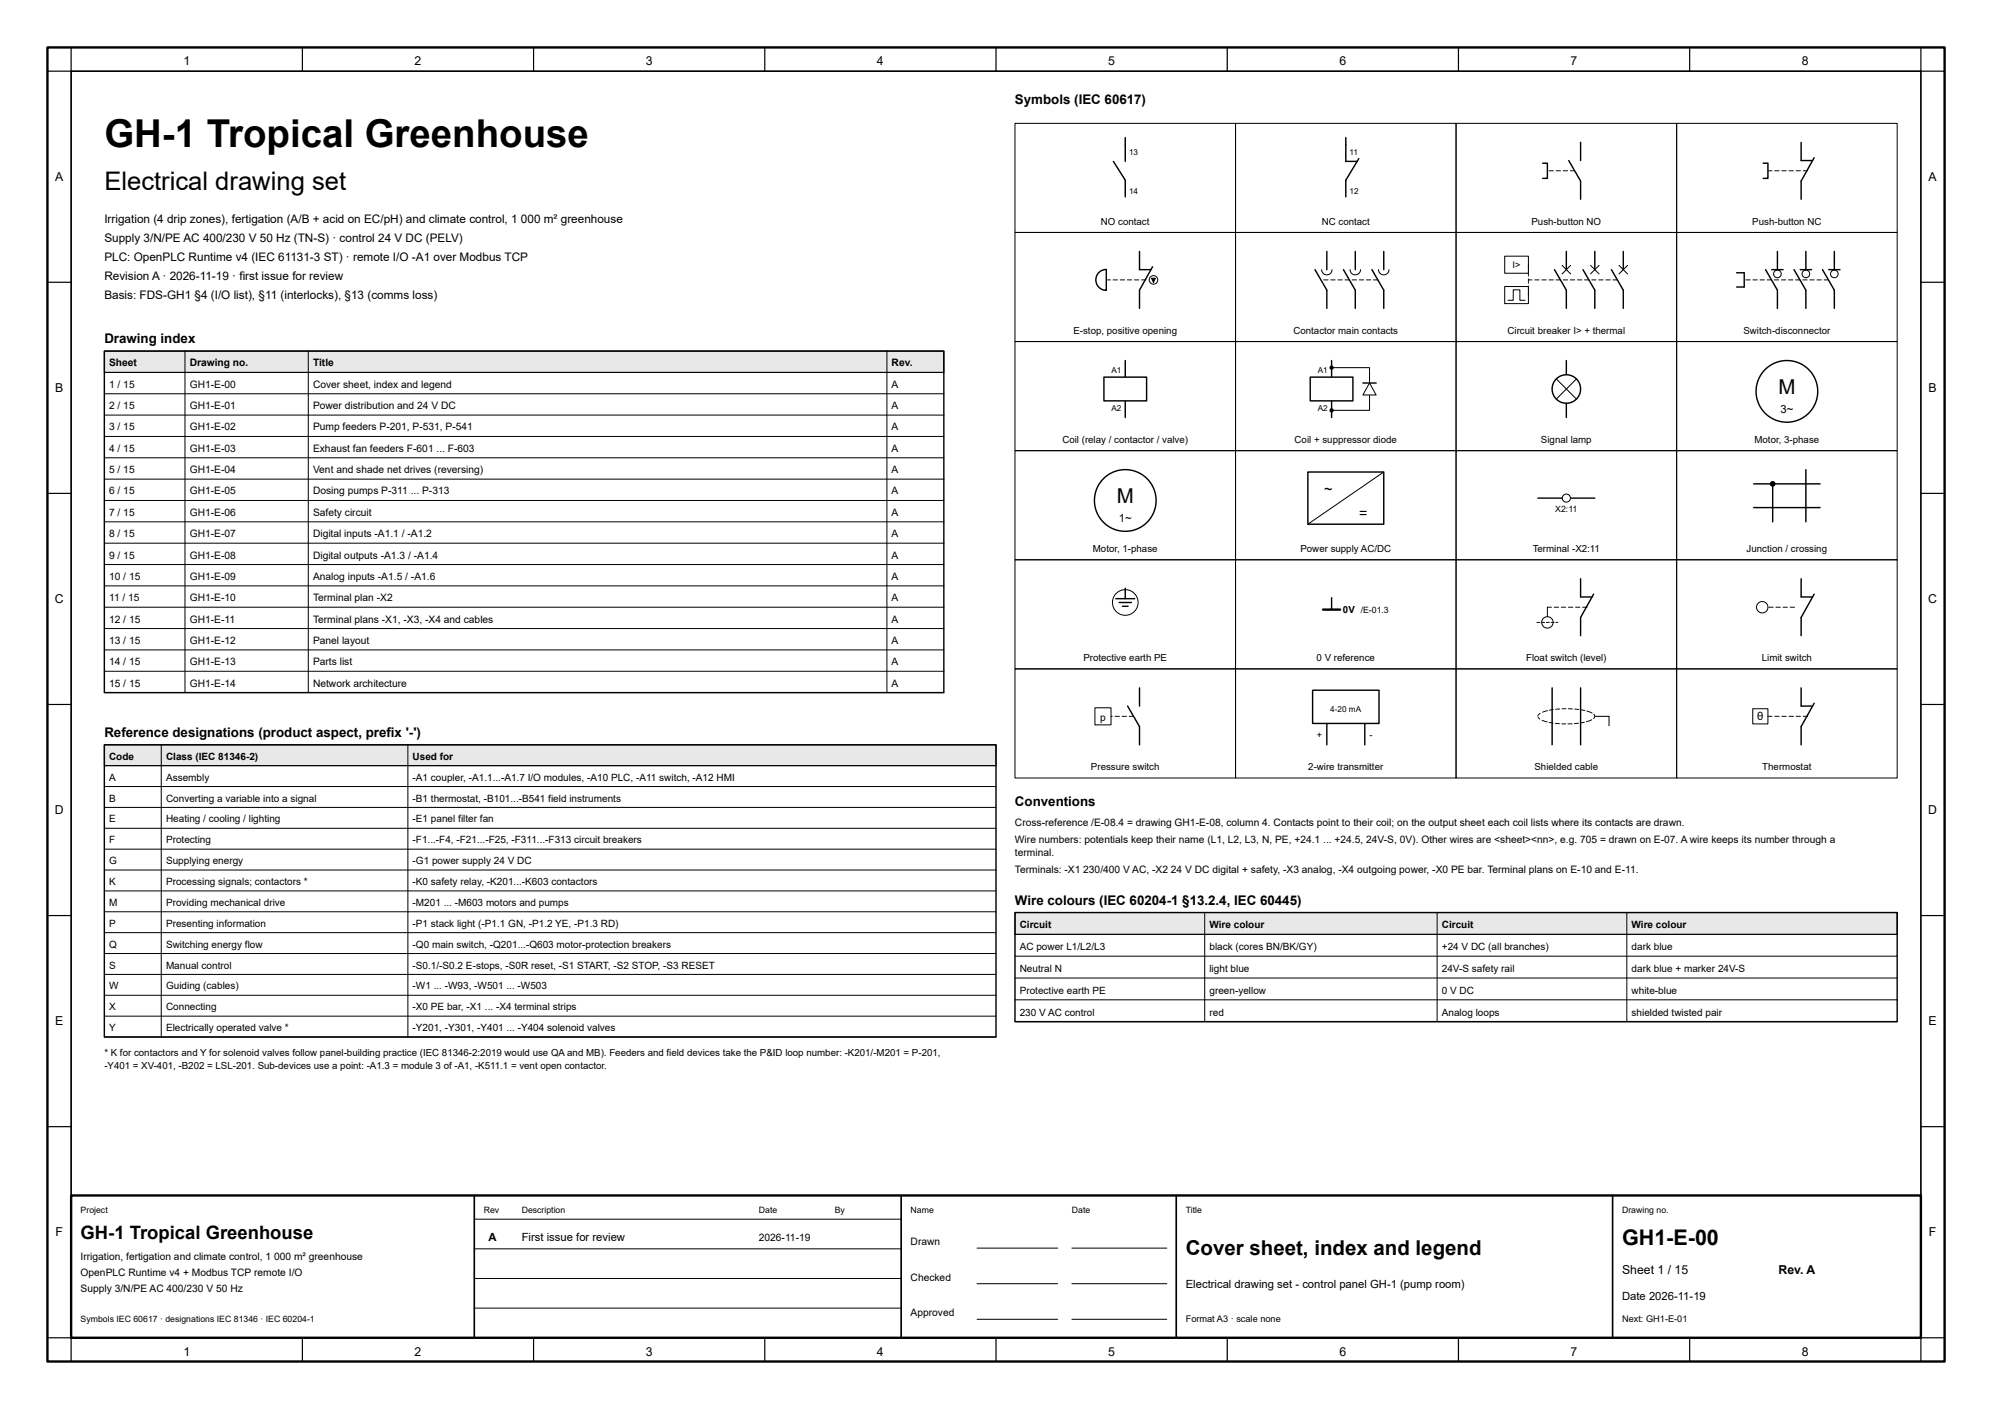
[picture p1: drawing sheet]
<svg xmlns="http://www.w3.org/2000/svg" width="420mm" height="297mm" viewBox="0 0 420 297" stroke-linecap="round" stroke-linejoin="round" font-family="sans-serif">
<defs><g id="words">
<text font-size="8.1" x="22" y="31">GH-1 Tropical Greenhouse</text>
<text font-size="5.4" x="22" y="40">Electrical drawing set</text>
<text font-size="4.5" x="342" y="262.5">GH1-E-00</text>
<g font-size="4.3">
<text x="374.9" y="83.1">M</text>
<text x="235.4" y="106.1">M</text>
<text x="250" y="264.5">Cover sheet, index and legend</text>
</g>
<text font-size="3.9" x="17" y="261.2">GH-1 Tropical Greenhouse</text>
<g font-size="3">
<text x="279.2" y="104.1">~</text>
<text x="286.5" y="109.2">=</text>
</g>
<g font-size="2.8">
<text x="214" y="22">Symbols (IEC 60617)</text>
<text x="22" y="72.4">Drawing index</text>
<text x="22" y="155.4">Reference designations (product aspect, prefix '-')</text>
<text x="214" y="170">Conventions</text>
<text x="214" y="190.8">Wire colours (IEC 60204-1 §13.2.4, IEC 60445)</text>
</g>
<g font-size="2.6">
<text x="38.7" y="13.6">1</text>
<text x="87.4" y="13.6">2</text>
<text x="136.2" y="13.6">3</text>
<text x="184.9" y="13.6">4</text>
<text x="233.7" y="13.6">5</text>
<text x="282.4" y="13.6">6</text>
<text x="331.2" y="13.6">7</text>
<text x="379.9" y="13.6">8</text>
<text x="11.6" y="38.2">A</text>
<text x="406.6" y="38.2">A</text>
<text x="11.6" y="82.6">B</text>
<text x="406.6" y="82.6">B</text>
<text x="11.6" y="127.1">C</text>
<text x="406.6" y="127.1">C</text>
<text x="11.6" y="171.6">D</text>
<text x="406.6" y="171.6">D</text>
<text x="11.6" y="216.1">E</text>
<text x="406.6" y="216.1">E</text>
<text x="11.7" y="260.6">F</text>
<text x="406.7" y="260.6">F</text>
<text x="342" y="268.5">Sheet 1 / 15</text>
<text x="375" y="268.5">Rev. A</text>
<text x="38.7" y="285.9">1</text>
<text x="87.4" y="285.9">2</text>
<text x="136.2" y="285.9">3</text>
<text x="184.9" y="285.9">4</text>
<text x="233.7" y="285.9">5</text>
<text x="282.4" y="285.9">6</text>
<text x="331.2" y="285.9">7</text>
<text x="379.9" y="285.9">8</text>
</g>
<g font-size="2.5">
<text x="22" y="47">Irrigation (4 drip zones), fertigation (A/B + acid on EC/pH) and climate control, 1</text>
<text x="109.8" y="47">000 m² greenhouse</text>
<text x="22" y="51">Supply 3/N/PE AC 400/230 V 50 Hz (TN-S) · control 24 V DC (PELV)</text>
<text x="22" y="55">PLC: OpenPLC Runtime v4 (IEC 61131-3 ST) · remote I/O -A1 over Modbus TCP</text>
<text x="22" y="59">Revision A · 2026-11-19 · first issue for review</text>
<text x="22" y="63">Basis: FDS-GH1 §4 (I/O list), §11 (interlocks), §13 (comms loss)</text>
</g>
<g font-size="2.4">
<text x="375.4" y="87.1">3~</text>
<text x="235.9" y="110.1">1~</text>
<text x="370.5" y="151.7">θ</text>
<text x="103" y="261.6">A</text>
<text x="110" y="261.6">First issue for review</text>
<text x="250" y="271.5">Electrical drawing set - control panel GH-1 (pump room)</text>
<text x="342" y="274">Date 2026-11-19</text>
</g>
<g font-size="2.2">
<text x="23" y="77.2">Sheet</text>
<text x="40" y="77.2">Drawing no.</text>
<text x="66" y="77.2">Title</text>
<text x="188" y="77.2">Rev.</text>
<text x="23" y="81.7">1 / 15</text>
<text x="40" y="81.7">GH1-E-00</text>
<text x="66" y="81.7">Cover sheet, index and legend</text>
<text x="188" y="81.7">A</text>
<text x="23" y="86.2">2 / 15</text>
<text x="40" y="86.2">GH1-E-01</text>
<text x="66" y="86.2">Power distribution and 24 V DC</text>
<text x="188" y="86.2">A</text>
<text x="23" y="90.7">3 / 15</text>
<text x="23" y="95.2">4 / 15</text>
<text x="40" y="90.7">GH1-E-02</text>
<text x="40" y="95.2">GH1-E-03</text>
<text x="66" y="90.7">Pump feeders P-201, P-531, P-541</text>
<text x="66" y="95.2">Exhaust fan feeders F-601 ... F-603</text>
<text x="188" y="90.7">A</text>
<text x="188" y="95.2">A</text>
<text x="23" y="99.7">5 / 15</text>
<text x="40" y="99.7">GH1-E-04</text>
<text x="66" y="99.7">Vent and shade net drives (reversing)</text>
<text x="188" y="99.7">A</text>
<text x="23" y="104.2">6 / 15</text>
<text x="40" y="104.2">GH1-E-05</text>
<text x="66" y="104.2">Dosing pumps P-311 ... P-313</text>
<text x="188" y="104.2">A</text>
<text x="23" y="108.7">7 / 15</text>
<text x="23" y="113.2">8 / 15</text>
<text x="40" y="108.7">GH1-E-06</text>
<text x="40" y="113.2">GH1-E-07</text>
<text x="66" y="108.7">Safety circuit</text>
<text x="66" y="113.2">Digital inputs -A1.1 / -A1.2</text>
<text x="188" y="108.7">A</text>
<text x="188" y="113.2">A</text>
<text x="23" y="117.7">9 / 15</text>
<text x="40" y="117.7">GH1-E-08</text>
<text x="66" y="117.7">Digital outputs -A1.3 / -A1.4</text>
<text x="188" y="117.7">A</text>
<text x="23" y="122.2">10 / 15</text>
<text x="40" y="122.2">GH1-E-09</text>
<text x="66" y="122.2">Analog inputs -A1.5 / -A1.6</text>
<text x="188" y="122.2">A</text>
<text x="23" y="126.7">11 / 15</text>
<text x="23" y="131.2">12 / 15</text>
<text x="40" y="126.7">GH1-E-10</text>
<text x="40" y="131.2">GH1-E-11</text>
<text x="66" y="126.7">Terminal plan -X2</text>
<text x="66" y="131.2">Terminal plans -X1, -X3, -X4 and cables</text>
<text x="188" y="126.7">A</text>
<text x="188" y="131.2">A</text>
<text x="23" y="135.7">13 / 15</text>
<text x="40" y="135.7">GH1-E-12</text>
<text x="66" y="135.7">Panel layout</text>
<text x="188" y="135.7">A</text>
<text x="23" y="140.2">14 / 15</text>
<text x="40" y="140.2">GH1-E-13</text>
<text x="66" y="140.2">Parts list</text>
<text x="188" y="140.2">A</text>
<text x="23" y="144.7">15 / 15</text>
<text x="40" y="144.7">GH1-E-14</text>
<text x="66" y="144.7">Network architecture</text>
<text x="188" y="144.7">A</text>
<text x="231.9" y="151.9">p</text>
<text x="214" y="174.2">Cross-reference /E-08.4 = drawing GH1-E-08, column 4. Contacts point to their coil; on the output sheet each coil lists where its contacts are drawn.</text>
<text x="214" y="177.6">Wire numbers: potentials keep their name (L1, L2, L3, N, PE, +24.1 ... +24.5, 24V-S, 0V). Other wires are &lt;sheet&gt;&lt;nn&gt;, e.g. 705 = drawn on E-07. A wire keeps its number through a</text>
<text x="214" y="180.5">terminal.</text>
<text x="214" y="183.9">Terminals: -X1</text>
<text x="228.4" y="183.9">230/400 V AC, -X2</text>
<text x="246.9" y="183.9">24 V DC digital + safety, -X3 analog, -X4 outgoing power, -X0 PE bar. Terminal plans on E-10 and E-11.</text>
<text x="160" y="261.6">2026-11-19</text>
<text x="192" y="262.5">Drawn</text>
<text x="17" y="265.6">Irrigation, fertigation and climate control, 1</text>
<text x="17" y="269">OpenPLC Runtime v4 + Modbus TCP remote I/O</text>
<text x="57.8" y="265.6">000 m² greenhouse</text>
<text x="192" y="270">Checked</text>
<text x="17" y="272.4">Supply 3/N/PE AC 400/230 V 50 Hz</text>
<text x="192" y="277.5">Approved</text>
</g>
<g font-size="2.1">
<text x="23" y="160.2">Code</text>
<text x="35" y="160.2">Class (IEC 81346-2)</text>
<text x="87" y="160.2">Used for</text>
<text x="23" y="164.6">A</text>
<text x="35" y="164.6">Assembly</text>
<text x="87" y="164.6">-A1 coupler, -A1.1...-A1.7 I/O modules, -A10 PLC, -A11 switch, -A12 HMI</text>
<text x="23" y="169">B</text>
<text x="23" y="173.4">E</text>
<text x="35" y="169">Converting a variable into a signal</text>
<text x="35" y="173.4">Heating / cooling / lighting</text>
<text x="87" y="169">-B1 thermostat, -B101...-B541 field instruments</text>
<text x="87" y="173.4">-E1 panel filter fan</text>
<text x="23" y="177.8">F</text>
<text x="35" y="177.8">Protecting</text>
<text x="87" y="177.8">-F1...-F4, -F21...-F25, -F311...-F313 circuit breakers</text>
<text x="23" y="182.2">G</text>
<text x="35" y="182.2">Supplying energy</text>
<text x="87" y="182.2">-G1 power supply 24 V DC</text>
<text x="23" y="186.6">K</text>
<text x="23" y="191">M</text>
<text x="35" y="186.6">Processing signals; contactors *</text>
<text x="35" y="191">Providing mechanical drive</text>
<text x="87" y="186.6">-K0 safety relay, -K201...-K603 contactors</text>
<text x="87" y="191">-M201 ... -M603 motors and pumps</text>
<text x="23" y="195.4">P</text>
<text x="35" y="195.4">Presenting information</text>
<text x="87" y="195.4">-P1 stack light (-P1.1 GN, -P1.2 YE, -P1.3 RD)</text>
<text x="215" y="195.7">Circuit</text>
<text x="255" y="195.7">Wire colour</text>
<text x="304" y="195.7">Circuit</text>
<text x="344" y="195.7">Wire colour</text>
<text x="23" y="199.8">Q</text>
<text x="35" y="199.8">Switching energy flow</text>
<text x="87" y="199.8">-Q0 main switch, -Q201...-Q603 motor-protection breakers</text>
<text x="215" y="200.3">AC power L1/L2/L3</text>
<text x="255" y="200.3">black (cores BN/BK/GY)</text>
<text x="304" y="200.3">+24 V DC (all branches)</text>
<text x="344" y="200.3">dark blue</text>
<text x="23" y="204.2">S</text>
<text x="23" y="208.6">W</text>
<text x="35" y="204.2">Manual control</text>
<text x="35" y="208.6">Guiding (cables)</text>
<text x="87" y="204.2">-S0.1/-S0.2 E-stops, -S0R reset, -S1 START, -S2 STOP, -S3 RESET</text>
<text x="87" y="208.6">-W1 ... -W93, -W501 ... -W503</text>
<text x="215" y="204.9">Neutral N</text>
<text x="215" y="209.5">Protective earth PE</text>
<text x="255" y="204.9">light blue</text>
<text x="255" y="209.5">green-yellow</text>
<text x="304" y="204.9">24V-S safety rail</text>
<text x="304" y="209.5">0 V DC</text>
<text x="344" y="204.9">dark blue + marker 24V-S</text>
<text x="344" y="209.5">white-blue</text>
<text x="23" y="213">X</text>
<text x="35" y="213">Connecting</text>
<text x="87" y="213">-X0 PE bar, -X1 ... -X4 terminal strips</text>
<text x="215" y="214.1">230 V AC control</text>
<text x="255" y="214.1">red</text>
<text x="304" y="214.1">Analog loops</text>
<text x="344" y="214.1">shielded twisted pair</text>
<text x="23" y="217.4">Y</text>
<text x="35" y="217.4">Electrically operated valve *</text>
<text x="87" y="217.4">-Y201, -Y301, -Y401 ... -Y404 solenoid valves</text>
</g>
<g font-size="2">
<text x="232.1" y="47.4">NO contact</text>
<text x="278.7" y="47.4">NC contact</text>
<text x="322.9" y="47.4">Push-button NO</text>
<text x="369.5" y="47.4">Push-button NC</text>
<text x="226.3" y="70.4">E-stop, positive opening</text>
<text x="272.7" y="70.4">Contactor main contacts</text>
<text x="317.8" y="70.4">Circuit breaker I&gt; + thermal</text>
<text x="367.6" y="70.4">Switch-disconnector</text>
<text x="224" y="93.4">Coil (relay / contactor / valve)</text>
<text x="273" y="93.4">Coil + suppressor diode</text>
<text x="324.9" y="93.4">Signal lamp</text>
<text x="369.9" y="93.4">Motor, 3-phase</text>
<text x="230.4" y="116.4">Motor, 1-phase</text>
<text x="274.2" y="116.4">Power supply AC/DC</text>
<text x="323.2" y="116.4">Terminal -X2:11</text>
<text x="368.3" y="116.4">Junction / crossing</text>
<text x="283.1" y="129.2">0V /E-01.3</text>
<text x="228.4" y="139.4">Protective earth PE</text>
<text x="277.6" y="139.4">0 V reference</text>
<text x="321.8" y="139.4">Float switch (level)</text>
<text x="371.5" y="139.4">Limit switch</text>
<text x="230" y="162.4">Pressure switch</text>
<text x="275.8" y="162.4">2-wire transmitter</text>
<text x="323.5" y="162.4">Shielded cable</text>
<text x="371.6" y="162.4">Thermostat</text>
<text x="22" y="222.6">* K for contactors and Y for solenoid valves follow panel-building practice (IEC 81346-2:2019 would use QA and MB). Feeders and field devices take the P&amp;ID loop number: -K201/-M201 = P-201,</text>
<text x="22" y="225.3">-Y401 = XV-401, -B202 = LSL-201. Sub-devices use a point: -A1.3 = module 3 of -A1, -K511.1 = vent open contactor.</text>
</g>
<g font-size="1.9">
<text x="318.9" y="56.6">I&gt;</text>
<text x="277.6" y="155.5">+</text>
<text x="288.7" y="155.5">-</text>
<text x="250" y="278.6">Format A3 · scale none</text>
<text x="342" y="278.6">Next: GH1-E-01</text>
</g>
<g font-size="1.8">
<text x="327.9" y="107.9">X2:11</text>
<text x="17" y="255.6">Project</text>
<text x="102" y="255.6">Rev</text>
<text x="110" y="255.6">Description</text>
<text x="160" y="255.6">Date</text>
<text x="176" y="255.6">By</text>
<text x="192" y="255.6">Name</text>
<text x="226" y="255.6">Date</text>
<text x="250" y="255.6">Title</text>
<text x="342" y="255.6">Drawing no.</text>
<text x="17" y="278.6">Symbols IEC 60617 · designations IEC 81346 · IEC 60204-1</text>
</g>
<g font-size="1.7">
<text x="238" y="32.6">13</text>
<text x="284.5" y="32.6">11</text>
<text x="238" y="41">14</text>
<text x="284.5" y="41">12</text>
<text x="234.3" y="78.7">A1</text>
<text x="277.8" y="78.7">A1</text>
<text x="234.3" y="86.7">A2</text>
<text x="277.8" y="86.7">A2</text>
<text x="280.5" y="150">4-20 mA</text>
</g>
</g></defs>
<path d="M22 74h177v4.5h-177z" fill="#e8e8e8"/>
<g fill="none" stroke="#000" stroke-width=".21">
<path d="M22 74h177v4.5h-177zM22 78.5h177M39 74v72M65 74v72M187 74v72M22 83h177M22 87.5h177M22 92h177M22 96.5h177M22 101h177M22 105.5h177M22 110h177"/>
<path d="M22 114.5h177M22 119h177M22 123.5h177M22 128h177M22 132.5h177M22 137h177M22 141.5h177M22 146h177"/>
</g>
<path d="M22 74h177v72h-177z" fill="none" stroke="#000" stroke-width=".3"/>
<path d="M22 157h188v4.4h-188z" fill="#e8e8e8"/>
<g fill="none" stroke="#000" stroke-width=".21">
<path d="M214 26h46.5v23h-46.5zM260.5 26h46.5v23h-46.5zM307 26h46.5v23h-46.5zM353.5 26h46.5v23h-46.5zM214 49h46.5v23h-46.5zM242.8 58.7h.8l-.4 .9zM260.5 49h46.5v23h-46.5zM278.6 56.8a1.1 1.1 0 0 0 1.1 1.1 1.1 1.1 0 0 0 1.1-1.1M284.6 56.8a1.1 1.1 0 0 0 1.1 1.1 1.1 1.1 0 0 0 1.1-1.1M290.6 56.8a1.1 1.1 0 0 0 1.1 1.1 1.1 1.1 0 0 0 1.1-1.1M307 49h46.5v23h-46.5zM317.2 54h5v3.6h-5z"/>
<path d="M329.3 55.9l1.8 1.8M331.1 55.9l-1.8 1.8M335.3 55.9l1.8 1.8M337.1 55.9l-1.8 1.8M341.3 55.9l1.8 1.8M343.1 55.9l-1.8 1.8M353.5 49h46.5v23h-46.5zM214 72h46.5v23h-46.5zM317.2 60.4h5v3.6h-5zM317.9 63.3h1.1v-2.2h1.4v2.2h1.1M22 157h188v4.4h-188zM34 157v61.6"/>
<path d="M86 157v61.6M22 161.4h188M22 165.8h188M22 170.2h188M22 174.6h188M22 179h188M22 183.4h188M22 187.8h188M22 192.2h188M22 196.6h188M22 201h188M22 205.4h188"/>
<path d="M22 209.8h188M22 214.2h188M22 218.6h188"/>
<circle cx="243.2" cy="59" r=".9"/>
<circle cx="374.7" cy="57.7" r=".8"/>
<circle cx="380.7" cy="57.7" r=".8"/>
<circle cx="386.7" cy="57.7" r=".8"/>
</g>
<g fill="none" stroke="#000" stroke-width=".3">
<path d="M234.7 34l2.5 4v3.5M237.2 29v5M283.7 29v5h2.4M286.5 33.4l-2.8 4.6v3.5M325.2 34.4h1v3.2h-1M330.7 33.8l2.5 4.4v3.8M333.2 30v3.8M371.7 34.4h1v3.2h-1M379.7 30v3.8h2.4M382.5 33.2l-2.8 5v3.8M231.7 57.4a2.2 2.2 0 0 1 1.5-.6v4.4a2.2 2.2 0 0 1-2-1.4 2.2 2.2 0 0 1 .5-2.4zM240.2 53v3.8h2.4"/>
<path d="M243 56.2l-2.8 5v3.8M277.2 56.8l2.5 4.4v3.8M279.7 53v3.8M283.2 56.8l2.5 4.4v3.8M285.7 53v3.8M289.2 56.8l2.5 4.4v3.8M291.7 53v3.8M327.7 56.8l2.5 4.4v3.8M330.2 53v3.8M333.7 56.8l2.5 4.4v3.8M336.2 53v3.8M339.7 56.8l2.5 4.4v3.8"/>
<path d="M342.2 53v3.8M366.1 57.5h1.6v3h-1.6M372.2 56.8l2.5 4.4v3.8M373.5 56.8h2.4M374.7 53v3.8M378.2 56.8l2.5 4.4v3.8M379.5 56.8h2.4M380.7 53v3.8M384.2 56.8l2.5 4.4v3.8M385.5 56.8h2.4M386.7 53v3.8M237.2 76v3.5"/>
<path d="M22 157h188v61.6h-188z"/>
</g>
<g fill="#000">
<path d="M242.8 58.7h.8l-.4 .9z"/>
<path d="M331 35.9l1.1 .1-1 .1zM329.5 35.9l1.1 .1-1 .1zM328 35.9l1.1 .1-1 .1zM326.5 35.9l1.1 .1-1 .1z"/>
<path d="M380.1 35.9l1.1 .1-1 .1zM378.6 35.9l1.1 .1-1 .1zM377.1 35.9l1.1 .1-1 .1zM375.6 35.9l1.1 .1-1 .1zM374.1 35.9l1.1 .1-1 .1zM372.7 35.9l1 .1-1 .1z"/>
<path d="M240.6 58.9l1.1 .1-1 .1zM239.1 58.9l1.1 .1-1 .1zM237.6 58.9l1.1 .1-1 .1zM236.1 58.9l1.1 .1-1 .1zM234.6 58.9l1.1 .1-1 .1zM233.2 58.9l1 .1-1 .1z"/>
<path d="M289.5 58.9l1.1 .1-1 .1zM288 58.9l1.1 .1-1 .1zM286.5 58.9l1.1 .1-1 .1zM285 58.9l1.1 .1-1 .1zM283.5 58.9l1.1 .1-1 .1zM282 58.9l1.1 .1-1 .1zM280.5 58.9l1.1 .1-1 .1zM279 58.9l1.1 .1-1 .1z"/>
<path d="M322.2 55.7l.1 .1-.1 1zM322.2 57.2l.1 .1-.1 1zM322.2 58.7l.1 .1-.1 1zM322.2 60.2l.1 .1-.1 1zM322.2 61.7l.1 .1-.1 .5z"/>
<path d="M340 58.9l1.1 .1-1 .1zM338.5 58.9l1.1 .1-1 .1zM337 58.9l1.1 .1-1 .1zM335.5 58.9l1.1 .1-1 .1zM334 58.9l1.1 .1-1 .1zM332.5 58.9l1.1 .1-1 .1zM331 58.9l1.1 .1-1 .1zM329.5 58.9l1.1 .1-1 .1zM328 58.9l1.1 .1-1 .1zM326.5 58.9l1.1 .1-1 .1zM325 58.9l1.1 .1-1 .1zM323.5 58.9l1.1 .1-1 .1zM322.2 58.9l.9 .1-.9 .1z"/>
<path d="M372.5 58.9l1.1 .1-1 .1zM371 58.9l1.1 .1-1 .1zM369.5 58.9l1.1 .1-1 .1zM368 58.9l1.1 .1-1 .1z"/>
<path d="M384.5 58.9l1.1 .1-1 .1zM383 58.9l1.1 .1-1 .1zM381.5 58.9l1.1 .1-1 .1zM380 58.9l1.1 .1-1 .1zM378.5 58.9l1.1 .1-1 .1zM377 58.9l1.1 .1-1 .1zM375.5 58.9l1.1 .1-1 .1zM374 58.9l1.1 .1-1 .1z"/>
</g>
<path d="M232.7 79.5h9v5h-9z" fill="#fff"/>
<path d="M232.7 79.5h9v5h-9zM280.7 76v3.5M237.2 84.5v3.5" fill="none" stroke="#000" stroke-width=".3"/>
<path d="M260.5 72h46.5v23h-46.5z" fill="none" stroke="#000" stroke-width=".21"/>
<path d="M276.2 79.5h9v5h-9z" fill="#fff"/>
<path d="M276.2 79.5h9v5h-9zM280.7 84.5v3.5" fill="none" stroke="#000" stroke-width=".3"/>
<path d="M280.7 77.5h8v9h-8" fill="none" stroke="#000" stroke-width=".21"/>
<path d="M288.7 80.7l1.4 2.6h-2.8z" fill="#fff"/>
<path d="M307 72h46.5v23h-46.5zM288.7 80.7l1.4 2.6h-2.8z" fill="none" stroke="#000" stroke-width=".21"/>
<path d="M330.2 76v3M287.3 80.7h2.8" fill="none" stroke="#000" stroke-width=".3"/>
<g fill="#000">
<circle cx="280.7" cy="77.5" r=".45"/>
<circle cx="280.7" cy="86.5" r=".45"/>
</g>
<circle cx="330.2" cy="82" r="3" fill="#fff"/>
<g fill="none" stroke="#000" stroke-width=".3">
<path d="M330.2 85v3"/>
<circle cx="330.2" cy="82" r="3"/>
</g>
<path d="M328.1 79.9l4.3 4.2M332.4 79.9l-4.3 4.2M353.5 72h46.5v23h-46.5z" fill="none" stroke="#000" stroke-width=".21"/>
<circle cx="376.7" cy="82.5" r="6.5" fill="#fff"/>
<circle cx="376.7" cy="82.5" r="6.5" fill="none" stroke="#000" stroke-width=".3"/>
<path d="M214 95h46.5v23h-46.5z" fill="none" stroke="#000" stroke-width=".21"/>
<circle cx="237.2" cy="105.5" r="6.5" fill="#fff"/>
<circle cx="237.2" cy="105.5" r="6.5" fill="none" stroke="#000" stroke-width=".3"/>
<path d="M260.5 95h46.5v23h-46.5z" fill="none" stroke="#000" stroke-width=".21"/>
<path d="M275.7 99.5h16v11h-16z" fill="#fff"/>
<path d="M275.7 99.5h16v11h-16zM324.2 105h12" fill="none" stroke="#000" stroke-width=".3"/>
<path d="M291.7 99.5l-16 11M307 95h46.5v23h-46.5z" fill="none" stroke="#000" stroke-width=".21"/>
<circle cx="330.2" cy="105" r=".85" fill="#fff"/>
<g fill="none" stroke="#000" stroke-width=".21">
<path d="M353.5 95h46.5v23h-46.5zM214 118h46.5v23h-46.5zM260.5 118h46.5v23h-46.5zM307 118h46.5v23h-46.5zM353.5 118h46.5v23h-46.5zM326.2 128v2M214 141h46.5v23h-46.5zM230.8 149.2h3.4v3.6h-3.4zM260.5 141h46.5v23h-46.5zM307 141h46.5v23h-46.5zM336.2 151h3v2M353.5 141h46.5v23h-46.5z"/>
<path d="M369.5 149.4h3.2v3.2h-3.2z"/>
<circle cx="330.2" cy="105" r=".85"/>
<circle cx="237.2" cy="127" r="2.7"/>
<circle cx="326.2" cy="131.2" r="1.2"/>
<circle cx="371.5" cy="128" r="1.2"/>
</g>
<g fill="none" stroke="#000" stroke-width=".3">
<path d="M380.7 99v11M369.7 102h14M369.7 107h14M373.7 102v8M235.2 126.2h4M235.9 127h2.6M236.6 127.8h1.2M237.2 124v2.2M280.7 126v2.5M333.2 122v3.8h2.4M336 125.2l-2.8 5v3.8M379.7 122v3.8h2.4"/>
<path d="M382.5 125.2l-2.8 5v3.8M237.7 148.8l2.5 4.4v3.8M240.2 145v3.8M276.7 145.5h14v7h-14zM279.7 152.5v4.5M287.7 152.5v4.5M327.2 145v12M333.2 145v12M379.7 145v3.8h2.4M382.5 148.2l-2.8 5v3.8"/>
</g>
<g fill="#000">
<path d="M324 131.1l.7 .1-.7 .1zM325 131.1l.7 .1-.7 .1zM326 131.1l.7 .1-.7 .1zM327 131.1l.7 .1-.7 .1zM328 131.1l.5 .1-.5 .1z"/>
<path d="M333.6 127.9l1.1 .1-1 .1zM332.1 127.9l1.1 .1-1 .1zM330.6 127.9l1.1 .1-1 .1zM329.1 127.9l1.1 .1-1 .1zM327.6 127.9l1.1 .1-1 .1zM326.2 127.9l1 .1-1 .1z"/>
<path d="M377.4 127.9l1 .1-1 .1zM375.9 127.9l1 .1-1 .1zM374.4 127.9l1 .1-1 .1zM372.9 127.9l1 .1-1 .1z"/>
<path d="M238 150.9l1.1 .1-1 .1zM236.5 150.9l1.1 .1-1 .1zM235 150.9l1.1 .1-1 .1zM234.2 150.9h.3l.1 .1-.4 .1z"/>
<path d="M334.4 152.1l1.2-.5 .1 .1-1.2 .5zM333.2 152.3l.9-.1-.8 .3zM331.9 152.5l1-.1-.9 .2zM330.5 152.5l1 .1-.9 .1zM329.2 152.5l1 .1-.9 .1zM327.9 152.4l1 .2h-1zM326.6 152.2l.9 .2h-.9zM325.1 151.8l1.2 .4-.9-.2zM324.2 151l.5 .5v.2l-.5-.4zM324.4 150.5l.3-.2 .1 .1-.6 .5zM325.2 150l1.2-.2-1.1 .4zM326.6 149.6h1l-.9 .2zM327.9 149.5l1-.1-.9 .2zM329.3 149.3l1 .1-.9 .1zM330.6 149.3l1 .1-.9 .1zM332 149.4l1 .2h-1zM333.3 149.6l.9 .2-.9-.1zM334.5 149.8l1 .3 .2 .3-1.1-.4zM336 150.5a.51 .51 0 0 1 .4 .5 .51 .51 0 0 1-.5 .5v-.1a.62 .62 0 0 0 .1-.9z"/>
<path d="M380.1 150.9l1.1 .1-1 .1zM378.6 150.9l1.1 .1-1 .1zM377.1 150.9l1.1 .1-1 .1zM375.6 150.9l1.1 .1-1 .1zM374.1 150.9l1.1 .1-1 .1zM372.7 150.9l1 .1-1 .1z"/>
<circle cx="373.7" cy="102" r=".6"/>
</g>
<path d="M278.9 128.5h3.6" fill="none" stroke="#000" stroke-width=".5"/>
<path d="M214 192.4h186v4.6h-186z" fill="#e8e8e8"/>
<path d="M214 192.4h186v4.6h-186zM214 197h186M254 192.4v23M303 192.4v23M343 192.4v23M214 201.6h186M214 206.2h186M214 210.8h186M214 215.4h186" fill="none" stroke="#000" stroke-width=".21"/>
<path d="M214 192.4h186v23h-186z" fill="none" stroke="#000" stroke-width=".3"/>
<path d="M10 10h400v277h-400z" fill="none" stroke="#000" stroke-width=".5"/>
<path d="M15 15h390v267h-390z" fill="none" stroke="#000" stroke-width=".35"/>
<g fill="none" stroke="#000" stroke-width=".25">
<path d="M15 10v5h-5M63.7 10v5M112.5 10v5M161.2 10v5M210 10v5M258.7 10v5M307.5 10v5M356.2 10v5M405 10v5h5M10 59.5h5M405 59.5h5M10 104h5"/>
<path d="M405 104h5M10 148.5h5M405 148.5h5M10 193h5M405 193h5M10 237.5h5M405 237.5h5M10 282h5v5M63.7 282v5M112.5 282v5M161.2 282v5M210 282v5"/>
<path d="M258.7 282v5M307.5 282v5M356.2 282v5M410 282h-5v5"/>
</g>
<path d="M15 252h390v30h-390z" fill="#fff"/>
<path d="M15 252h390v30h-390z" fill="none" stroke="#000" stroke-width=".5"/>
<path d="M100 252v30M190 252v30M248 252v30M340 252v30" fill="none" stroke="#000" stroke-width=".35"/>
<path d="M100 257h90M100 263.2h90M100 269.5h90M100 275.7h90M206 263.1h17M206 270.6h17M206 278.1h17M226 263.1h20M226 270.6h20M226 278.1h20" fill="none" stroke="#000" stroke-width=".21"/>
<use href="#words"/>
</svg>
